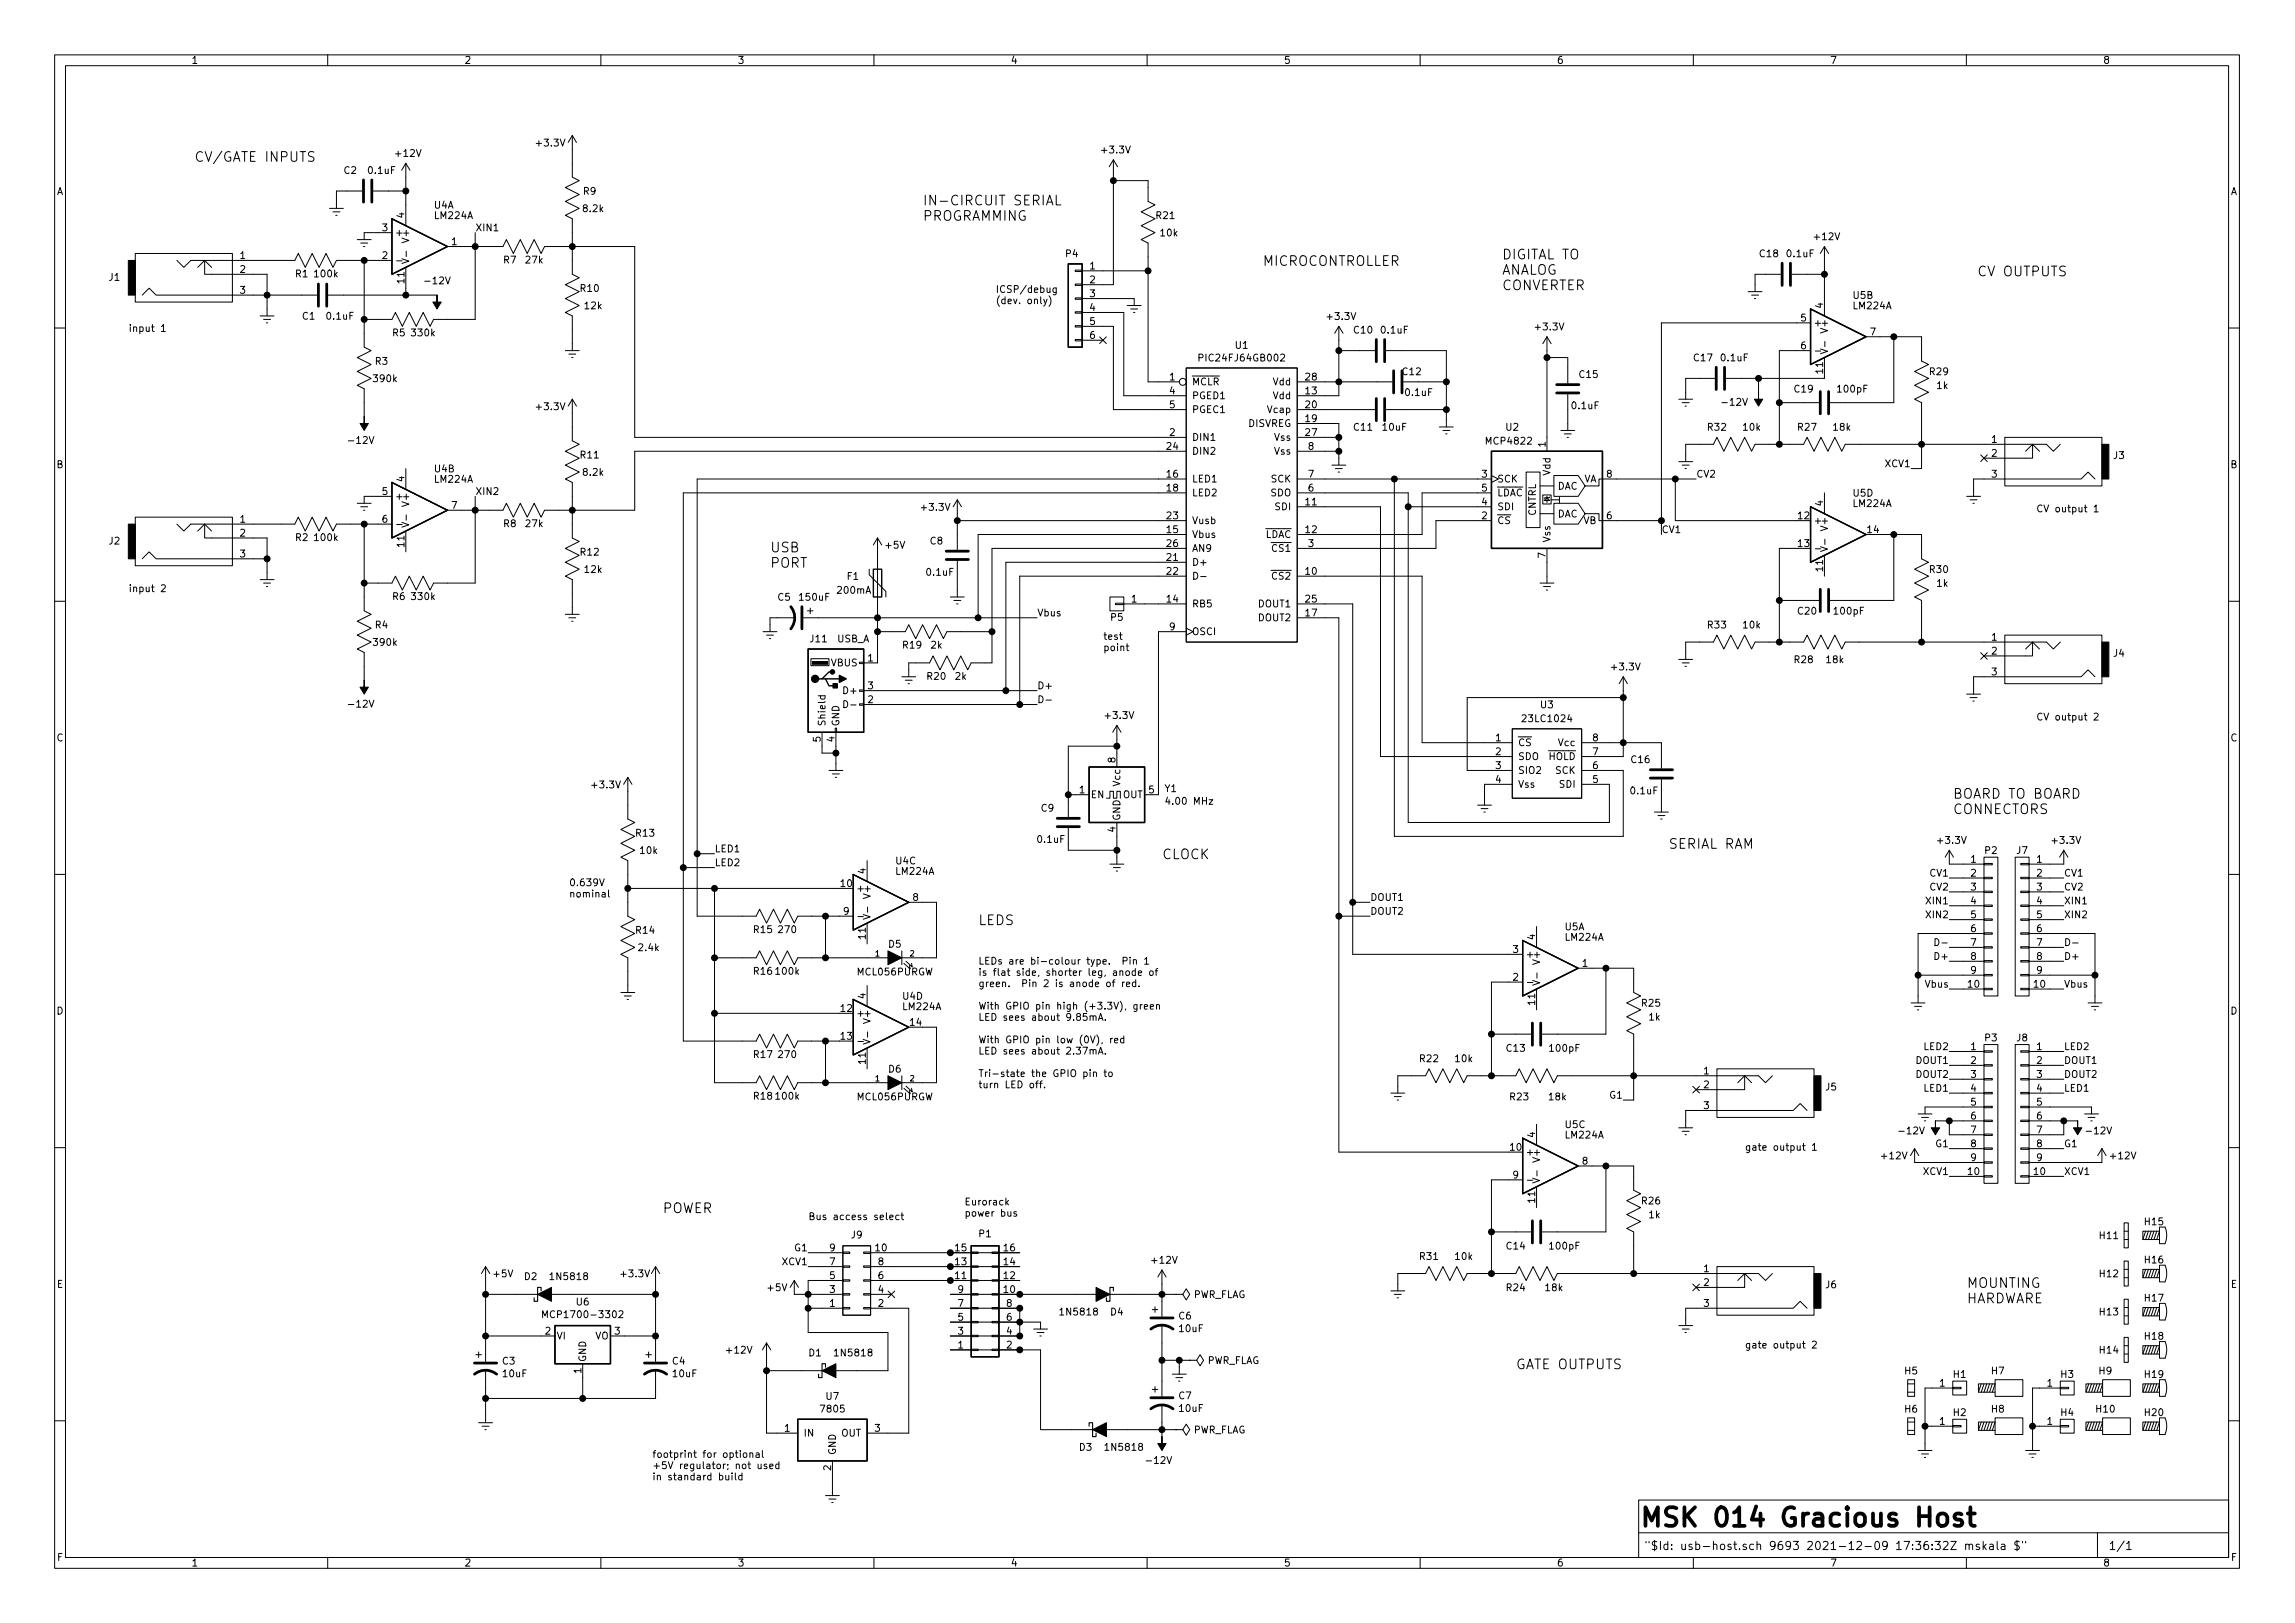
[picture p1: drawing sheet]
<svg xmlns="http://www.w3.org/2000/svg" width="420mm" height="297mm" viewBox="0 0 420 297" stroke-linecap="round" stroke-linejoin="round" font-family="sans-serif">
<defs><g id="words">
<text font-size="4.7" x="300" y="279.4">MSK 014 Gracious Host</text>
<g font-size="2.5">
<text x="35.6" y="29.6">CV/GATE INPUTS</text>
<text x="168.9" y="37.6">IN-CIRCUIT SERIAL</text>
<text x="168.9" y="40.4">PROGRAMMING</text>
<text x="275" y="47.5">DIGITAL TO</text>
<text x="231.1" y="48.7">MICROCONTROLLER</text>
<text x="275" y="50.3">ANALOG</text>
<text x="275" y="53.1">CONVERTER</text>
<text x="361.9" y="50.6">CV OUTPUTS</text>
<text x="141" y="101.1">USB</text>
<text x="141" y="103.9">PORT</text>
<text x="357.5" y="146.2">BOARD TO BOARD</text>
<text x="357.5" y="149">CONNECTORS</text>
<text x="305.4" y="155.4">SERIAL RAM</text>
<text x="212.7" y="157.3">CLOCK</text>
<text x="179.1" y="169.3">LEDS</text>
<text x="121.3" y="222">POWER</text>
<text x="360" y="235.7">MOUNTING</text>
<text x="360" y="238.5">HARDWARE</text>
<text x="277.5" y="250.6">GATE OUTPUTS</text>
</g>
<g font-size="2.1">
<text x="301" y="283.7">&quot;$Id: usb-host.sch 9693 2021-12-09 17:36:32Z mskala $&quot;</text>
<text x="386" y="283.7">1/1</text>
</g>
<g font-size="1.8">
<text x="35" y="11.7">1</text>
<text x="85" y="11.7">2</text>
<text x="135" y="11.7">3</text>
<text x="185" y="11.7">4</text>
<text x="235" y="11.7">5</text>
<text x="285" y="11.7">6</text>
<text x="335" y="11.7">7</text>
<text x="385" y="11.7">8</text>
<text x="72.6" y="28.7">+12V</text>
<text x="98.4" y="26.8">+3.3V</text>
<text x="201.9" y="28.1">+3.3V</text>
<text x="10.4" y="35.7">A</text>
<text x="63" y="31.8">C2</text>
<text x="67.5" y="31.8">0.1uF</text>
<text x="106.8" y="35.6">R9</text>
<text x="408.4" y="35.7">A</text>
<text x="74" y="39.9" transform="rotate(-90 74 39.9)">4</text>
<text x="79.5" y="38.2">U4A</text>
<text x="79.7" y="40.1">LM224A</text>
<text x="106.9" y="38.8">8.2k</text>
<text x="211.7" y="40.1">R21</text>
<text x="44" y="47.4">1</text>
<text x="70" y="47.4">2</text>
<text x="70" y="42.3">3</text>
<text x="72.3" y="43.2">+</text>
<text x="74.9" y="44" transform="rotate(-90 74.9 44)">V+</text>
<text x="82.7" y="44.9">1</text>
<text x="87" y="42.3">XIN1</text>
<text x="195.1" y="47.1">P4</text>
<text x="212.5" y="43.3">10k</text>
<text x="322.2" y="47.1">C18</text>
<text x="327.3" y="47.1">0.1uF</text>
<text x="332.3" y="44">+12V</text>
<text x="20" y="51.4">J1</text>
<text x="44" y="49.9">2</text>
<text x="44" y="53.8">3</text>
<text x="54.1" y="50.8">R1</text>
<text x="57.7" y="50.8">100k</text>
<text x="74" y="51.8" transform="rotate(-90 74 51.8)">11</text>
<text x="78.2" y="52">-12V</text>
<text x="92.2" y="48.2">R7</text>
<text x="96.3" y="48.2">27k</text>
<text x="106.3" y="53.4">R10</text>
<text x="182.2" y="53.6">ICSP/debug</text>
<text x="199.5" y="49.3">1</text>
<text x="199.5" y="51.9">2</text>
<text x="55.4" y="58.5">C1</text>
<text x="59.9" y="58.5">0.1uF</text>
<text x="107.1" y="56.6">12k</text>
<text x="182.2" y="55.7">(dev. only)</text>
<text x="199.5" y="54.4">3</text>
<text x="199.5" y="56.9">4</text>
<text x="199.5" y="59.5">5</text>
<text x="243.2" y="58.6">+3.3V</text>
<text x="329.7" y="58.8">5</text>
<text x="332" y="59.7">+</text>
<text x="333.8" y="56.4" transform="rotate(-90 333.8 56.4)">4</text>
<text x="339.3" y="54.7">U5B</text>
<text x="339.4" y="56.6">LM224A</text>
<text x="23.5" y="60.7">input 1</text>
<text x="71.9" y="61.6">R5</text>
<text x="75.5" y="61.6">330k</text>
<text x="199.5" y="62">6</text>
<text x="226.2" y="63.8">U1</text>
<text x="247.9" y="61">C10</text>
<text x="253" y="61">0.1uF</text>
<text x="281.3" y="60.5">+3.3V</text>
<text x="329.7" y="63.9">6</text>
<text x="334.6" y="60.5" transform="rotate(-90 334.6 60.5)">V+</text>
<text x="342.4" y="61.4">7</text>
<text x="68.5" y="69.9">390k</text>
<text x="68.7" y="66.8">R3</text>
<text x="214.1" y="69.6">1</text>
<text x="218.2" y="70.5">MCLR</text>
<text x="220.1" y="66.2">PIC24FJ64GB002</text>
<text x="233.1" y="70.5">Vdd</text>
<text x="239.1" y="69.6">28</text>
<text x="256.8" y="68.7">C12</text>
<text x="289.2" y="69.2">C15</text>
<text x="310.2" y="66.1">C17</text>
<text x="315.2" y="66.1">0.1uF</text>
<text x="328.6" y="71.8">C19</text>
<text x="333.8" y="68.3" transform="rotate(-90 333.8 68.3)">11</text>
<text x="336.5" y="71.8">100pF</text>
<text x="353.3" y="68.7">R29</text>
<text x="354.6" y="71.2">1k</text>
<text x="98.4" y="75.1">+3.3V</text>
<text x="214.1" y="72.2">4</text>
<text x="214.1" y="74.7">5</text>
<text x="218.2" y="73.1">PGED1</text>
<text x="218.2" y="75.6">PGEC1</text>
<text x="232.3" y="75.6">Vcap</text>
<text x="233.1" y="73.1">Vdd</text>
<text x="239.1" y="72.2">13</text>
<text x="239.1" y="77.3">19</text>
<text x="239.1" y="74.7">20</text>
<text x="257.4" y="72.5">0.1uF</text>
<text x="287.9" y="74.9">0.1uF</text>
<text x="315.6" y="74.3">-12V</text>
<text x="64.2" y="81.2">-12V</text>
<text x="106.3" y="83.9">R11</text>
<text x="213.7" y="82.3">24</text>
<text x="214.1" y="79.8">2</text>
<text x="218.2" y="80.7">DIN1</text>
<text x="218.2" y="83.2">DIN2</text>
<text x="228.5" y="78.1">DISVREG</text>
<text x="233.3" y="80.7">Vss</text>
<text x="233.3" y="83.2">Vss</text>
<text x="239.1" y="79.8">27</text>
<text x="239.5" y="82.3">8</text>
<text x="247.9" y="78.8">C11</text>
<text x="253.2" y="78.8">10uF</text>
<text x="272.3" y="81.4">MCP4822</text>
<text x="275.7" y="78.8">U2</text>
<text x="283" y="81.8" transform="rotate(-90 283 81.8)">1</text>
<text x="312.7" y="78.8">R32</text>
<text x="319.2" y="78.8">10k</text>
<text x="329.2" y="78.8">R27</text>
<text x="335.7" y="78.8">18k</text>
<text x="364.6" y="81.1">1</text>
<text x="364.6" y="83.6">2</text>
<text x="10.4" y="85.7">B</text>
<text x="74" y="88.1" transform="rotate(-90 74 88.1)">4</text>
<text x="79.6" y="86.4">U4B</text>
<text x="79.7" y="88.4">LM224A</text>
<text x="106.9" y="87.1">8.2k</text>
<text x="213.7" y="87.4">16</text>
<text x="213.7" y="90">18</text>
<text x="218.2" y="88.3">LED1</text>
<text x="232.7" y="88.3">SCK</text>
<text x="239.5" y="90">6</text>
<text x="239.5" y="87.4">7</text>
<text x="271.3" y="87.4">3</text>
<text x="271.3" y="90">5</text>
<text x="274.1" y="88.3">SCK</text>
<text x="283.8" y="87" transform="rotate(-90 283.8 87)">Vdd</text>
<text x="285.1" y="89.6">DAC</text>
<text x="289.9" y="88.3">VA</text>
<text x="294.2" y="87.4">8</text>
<text x="310.5" y="87.4">CV2</text>
<text x="345.3" y="85.5">XCV1</text>
<text x="364.6" y="87.4">3</text>
<text x="387" y="84">J3</text>
<text x="408.4" y="85.7">B</text>
<text x="44" y="95.7">1</text>
<text x="70" y="90.6">5</text>
<text x="70" y="95.7">6</text>
<text x="72.3" y="91.5">+</text>
<text x="74.9" y="92.3" transform="rotate(-90 74.9 92.3)">V+</text>
<text x="82.7" y="93.1">7</text>
<text x="87" y="90.6">XIN2</text>
<text x="168.9" y="93.5">+3.3V</text>
<text x="213.7" y="95">23</text>
<text x="218.2" y="90.8">LED2</text>
<text x="218.2" y="95.9">Vusb</text>
<text x="232.6" y="90.8">SDO</text>
<text x="233.5" y="93.4">SDI</text>
<text x="239.1" y="92.5">11</text>
<text x="271.3" y="95">2</text>
<text x="271.3" y="92.5">4</text>
<text x="274.1" y="95.9">CS</text>
<text x="274.1" y="93.4">SDI</text>
<text x="274.1" y="90.8">LDAC</text>
<text x="281.2" y="94.5" transform="rotate(-90 281.2 94.5)">CNTRL</text>
<text x="285.1" y="94.7">DAC</text>
<text x="289.9" y="95.9">VB</text>
<text x="294.2" y="95">6</text>
<text x="329.2" y="95">12</text>
<text x="332" y="95.9">+</text>
<text x="333.8" y="92.6" transform="rotate(-90 333.8 92.6)">4</text>
<text x="339.3" y="90.9">U5D</text>
<text x="339.4" y="92.8">LM224A</text>
<text x="372.7" y="93.8">CV output 1</text>
<text x="20" y="99.7">J2</text>
<text x="44" y="98.2">2</text>
<text x="54.1" y="99">R2</text>
<text x="57.7" y="99">100k</text>
<text x="74" y="100.1" transform="rotate(-90 74 100.1)">11</text>
<text x="92.2" y="96.5">R8</text>
<text x="96.3" y="96.5">27k</text>
<text x="106.3" y="101.7">R12</text>
<text x="162.2" y="100.4">+5V</text>
<text x="170.3" y="99.7">C8</text>
<text x="213.7" y="97.6">15</text>
<text x="213.7" y="100.1">26</text>
<text x="218.2" y="98.5">Vbus</text>
<text x="218.2" y="101">AN9</text>
<text x="231.6" y="98.5">LDAC</text>
<text x="233" y="101">CS1</text>
<text x="239.1" y="97.6">12</text>
<text x="239.5" y="100.1">3</text>
<text x="283.8" y="99.4" transform="rotate(-90 283.8 99.4)">Vss</text>
<text x="304.2" y="97.6">CV1</text>
<text x="329.2" y="100.1">13</text>
<text x="334.6" y="96.7" transform="rotate(-90 334.6 96.7)">V+</text>
<text x="341.9" y="97.6">14</text>
<text x="44" y="102">3</text>
<text x="107.1" y="104.9">12k</text>
<text x="155.1" y="106.1">F1</text>
<text x="169.7" y="105.4">0.1uF</text>
<text x="213.7" y="102.7">21</text>
<text x="213.7" y="105.2">22</text>
<text x="218.2" y="103.5">D+</text>
<text x="233" y="106.1">CS2</text>
<text x="239.1" y="105.2">10</text>
<text x="283" y="102.1" transform="rotate(-90 283 102.1)">7</text>
<text x="333.8" y="104.5" transform="rotate(-90 333.8 104.5)">11</text>
<text x="353.3" y="104.9">R30</text>
<text x="354.6" y="107.4">1k</text>
<text x="23.5" y="108.4">input 2</text>
<text x="71.9" y="109.8">R6</text>
<text x="75.5" y="109.8">330k</text>
<text x="142.4" y="109.9">C5</text>
<text x="146.5" y="109.9">150uF</text>
<text x="153.4" y="108.7">200mA</text>
<text x="189.9" y="112.8">Vbus</text>
<text x="203.4" y="113.6">P5</text>
<text x="207.2" y="110.3">1</text>
<text x="213.7" y="110.3">14</text>
<text x="218.2" y="111.2">RB5</text>
<text x="230.5" y="113.7">DOUT2</text>
<text x="230.5" y="111.2">DOUT1</text>
<text x="239.1" y="112.8">17</text>
<text x="239.1" y="110.3">25</text>
<text x="329.2" y="112.5">C20</text>
<text x="335.9" y="112.5">100pF</text>
<text x="68.5" y="118.2">390k</text>
<text x="68.7" y="115">R4</text>
<text x="148.4" y="117.6">J11</text>
<text x="153.2" y="117.6">USB_A</text>
<text x="165.4" y="118.7">R19</text>
<text x="170.5" y="118.7">2k</text>
<text x="201.9" y="117.1">test</text>
<text x="201.9" y="119.2">point</text>
<text x="214.1" y="115.4">9</text>
<text x="218.2" y="116.2">OSCI</text>
<text x="312.7" y="115">R33</text>
<text x="319.2" y="115">10k</text>
<text x="364.6" y="117.3">1</text>
<text x="364.6" y="119.8">2</text>
<text x="152.2" y="122">VBUS</text>
<text x="158.9" y="121.1">1</text>
<text x="169.8" y="124.4">R20</text>
<text x="174.9" y="124.4">2k</text>
<text x="295.2" y="122.7">+3.3V</text>
<text x="328.6" y="121.4">R28</text>
<text x="334.4" y="121.4">18k</text>
<text x="364.6" y="123.6">3</text>
<text x="387" y="120.2">J4</text>
<text x="64.2" y="129.5">-12V</text>
<text x="154.8" y="127">D+</text>
<text x="158.9" y="128.7">2</text>
<text x="158.9" y="126.1">3</text>
<text x="189.9" y="126.1">D+</text>
<text x="202.5" y="131.6">+3.3V</text>
<text x="282.1" y="129.6">U3</text>
<text x="372.7" y="131.9">CV output 2</text>
<text x="10.4" y="135.7">C</text>
<text x="150.2" y="135.8" transform="rotate(-90 150.2 135.8)">5</text>
<text x="151.1" y="133" transform="rotate(-90 151.1 133)">Shield</text>
<text x="152.8" y="135.8" transform="rotate(-90 152.8 135.8)">4</text>
<text x="153.7" y="133" transform="rotate(-90 153.7 133)">GND</text>
<text x="273.8" y="135.7">1</text>
<text x="277.9" y="136.6">CS</text>
<text x="279.1" y="132.2">23LC1024</text>
<text x="285.4" y="136.6">Vcc</text>
<text x="291.6" y="135.7">8</text>
<text x="408.4" y="135.7">C</text>
<text x="204.2" y="139.6" transform="rotate(-90 204.2 139.6)">8</text>
<text x="205.1" y="143.8" transform="rotate(-90 205.1 143.8)">Vcc</text>
<text x="273.8" y="138.2">2</text>
<text x="273.8" y="140.8">3</text>
<text x="273.8" y="143.3">4</text>
<text x="277.9" y="139.1">SDO</text>
<text x="277.9" y="141.6">SIO2</text>
<text x="283.5" y="139.1">HOLD</text>
<text x="284.8" y="141.6">SCK</text>
<text x="291.6" y="143.3">5</text>
<text x="291.6" y="140.8">6</text>
<text x="291.6" y="138.2">7</text>
<text x="298.7" y="139.7">C16</text>
<text x="108.5" y="144.3">+3.3V</text>
<text x="190.7" y="148.6">C9</text>
<text x="197.6" y="145.2">1</text>
<text x="199.6" y="146.1">EN</text>
<text x="205.6" y="146.1">OUT</text>
<text x="210.3" y="145.2">5</text>
<text x="213.3" y="145">Y1</text>
<text x="213.9" y="147.3">4.00 MHz</text>
<text x="277.9" y="144.2">Vss</text>
<text x="285.6" y="144.2">SDI</text>
<text x="298.7" y="145.4">0.1uF</text>
<text x="116.5" y="153.1">R13</text>
<text x="130.8" y="156">LED1</text>
<text x="190.1" y="154.3">0.1uF</text>
<text x="204.2" y="152.3" transform="rotate(-90 204.2 152.3)">4</text>
<text x="205.1" y="150.3" transform="rotate(-90 205.1 150.3)">GND</text>
<text x="354.9" y="154.4">+3.3V</text>
<text x="375.9" y="154.4">+3.3V</text>
<text x="117.3" y="156.3">10k</text>
<text x="130.8" y="158.5">LED2</text>
<text x="158.5" y="159.9" transform="rotate(-90 158.5 159.9)">4</text>
<text x="164.1" y="158.2">U4C</text>
<text x="164.1" y="160.1">LM224A</text>
<text x="353.4" y="160.4">CV1</text>
<text x="360.8" y="157.9">1</text>
<text x="360.8" y="160.4">2</text>
<text x="363.4" y="156.3">P2</text>
<text x="369.2" y="156.3">J7</text>
<text x="372.9" y="157.9">1</text>
<text x="372.9" y="160.4">2</text>
<text x="377.8" y="160.4">CV1</text>
<text x="104.1" y="162.2">0.639V</text>
<text x="104.1" y="164.2">nominal</text>
<text x="154" y="162.3">10</text>
<text x="154.5" y="167.4">9</text>
<text x="156.7" y="163.2">+</text>
<text x="159.4" y="164" transform="rotate(-90 159.4 164)">V+</text>
<text x="167.2" y="164.9">8</text>
<text x="250.8" y="164.9">DOUT1</text>
<text x="250.8" y="167.4">DOUT2</text>
<text x="352.9" y="165.5">XIN1</text>
<text x="353.4" y="163">CV2</text>
<text x="360.8" y="163">3</text>
<text x="360.8" y="165.5">4</text>
<text x="372.9" y="163">3</text>
<text x="372.9" y="165.5">4</text>
<text x="377.8" y="165.5">XIN1</text>
<text x="377.8" y="163">CV2</text>
<text x="116.5" y="170.9">R14</text>
<text x="138" y="170.8">R15</text>
<text x="142.6" y="170.8">270</text>
<text x="158.5" y="171.8" transform="rotate(-90 158.5 171.8)">11</text>
<text x="162.7" y="173.4">D5</text>
<text x="281.1" y="172" transform="rotate(-90 281.1 172)">4</text>
<text x="286.5" y="170.3">U5A</text>
<text x="286.7" y="172.2">LM224A</text>
<text x="352.9" y="168.1">XIN2</text>
<text x="360.8" y="168.1">5</text>
<text x="360.8" y="170.6">6</text>
<text x="360.8" y="173.1">7</text>
<text x="372.9" y="168.1">5</text>
<text x="372.9" y="170.6">6</text>
<text x="372.9" y="173.1">7</text>
<text x="377.8" y="168.1">XIN2</text>
<text x="117" y="174.1">2.4k</text>
<text x="138" y="178.4">R16</text>
<text x="142.2" y="178.4">100k</text>
<text x="157" y="178.5">MCL056PURGW</text>
<text x="179.1" y="176.5">LEDs are bi-colour type. Pin 1</text>
<text x="179.1" y="178.6">is flat side, shorter leg, anode of</text>
<text x="277" y="179.5">2</text>
<text x="277" y="174.4">3</text>
<text x="279.3" y="175.3">+</text>
<text x="281.9" y="176.1" transform="rotate(-90 281.9 176.1)">V+</text>
<text x="289.7" y="176.9">1</text>
<text x="354.6" y="175.7">D+</text>
<text x="360.8" y="175.7">8</text>
<text x="360.8" y="178.2">9</text>
<text x="372.9" y="175.7">8</text>
<text x="372.9" y="178.2">9</text>
<text x="377.8" y="175.7">D+</text>
<text x="10.4" y="185.7">D</text>
<text x="154" y="185.2">12</text>
<text x="158.5" y="182.8" transform="rotate(-90 158.5 182.8)">4</text>
<text x="165.3" y="183">U4D</text>
<text x="165.4" y="184.9">LM224A</text>
<text x="179.1" y="180.7">green. Pin 2 is anode of red.</text>
<text x="179.1" y="184.8">With GPIO pin high (+3.3V), green</text>
<text x="281.1" y="183.9" transform="rotate(-90 281.1 183.9)">11</text>
<text x="300.6" y="184.2">R25</text>
<text x="352.6" y="180.8">Vbus</text>
<text x="360.3" y="180.8">10</text>
<text x="372.4" y="180.8">10</text>
<text x="377.8" y="180.8">Vbus</text>
<text x="408.4" y="185.7">D</text>
<text x="154" y="190.3">13</text>
<text x="156.7" y="186.1">+</text>
<text x="159.4" y="186.9" transform="rotate(-90 159.4 186.9)">V+</text>
<text x="166.7" y="187.7">14</text>
<text x="179.1" y="186.8">LED sees about 9.85mA.</text>
<text x="179.1" y="190.9">With GPIO pin low (0V), red</text>
<text x="301.9" y="186.8">1k</text>
<text x="363.4" y="190.6">P3</text>
<text x="369.2" y="190.6">J8</text>
<text x="138" y="193.6">R17</text>
<text x="142.6" y="193.6">270</text>
<text x="158.5" y="194.7" transform="rotate(-90 158.5 194.7)">11</text>
<text x="162.7" y="196.3">D6</text>
<text x="179.1" y="193">LED sees about 2.37mA.</text>
<text x="179.1" y="197.1">Tri-state the GPIO pin to</text>
<text x="260" y="194.4">R22</text>
<text x="266.5" y="194.4">10k</text>
<text x="275.9" y="192.5">C13</text>
<text x="283.8" y="192.5">100pF</text>
<text x="311.9" y="196.6">1</text>
<text x="350.9" y="197.3">DOUT2</text>
<text x="350.9" y="194.7">DOUT1</text>
<text x="352.3" y="192.2">LED2</text>
<text x="360.8" y="192.2">1</text>
<text x="360.8" y="194.7">2</text>
<text x="360.8" y="197.3">3</text>
<text x="372.9" y="192.2">1</text>
<text x="372.9" y="194.7">2</text>
<text x="372.9" y="197.3">3</text>
<text x="377.8" y="194.7">DOUT1</text>
<text x="377.8" y="192.2">LED2</text>
<text x="377.8" y="197.3">DOUT2</text>
<text x="138" y="201.3">R18</text>
<text x="142.2" y="201.3">100k</text>
<text x="157" y="201.4">MCL056PURGW</text>
<text x="179.1" y="199.2">turn LED off.</text>
<text x="276.5" y="201.4">R23</text>
<text x="283.6" y="201.4">18k</text>
<text x="294.8" y="201.1">G1</text>
<text x="311.9" y="199.2">2</text>
<text x="311.9" y="203">3</text>
<text x="334.3" y="199.6">J5</text>
<text x="352.3" y="199.8">LED1</text>
<text x="360.8" y="199.8">4</text>
<text x="360.8" y="202.3">5</text>
<text x="372.9" y="199.8">4</text>
<text x="372.9" y="202.3">5</text>
<text x="377.8" y="199.8">LED1</text>
<text x="281.1" y="208.2" transform="rotate(-90 281.1 208.2)">4</text>
<text x="286.6" y="206.5">U5C</text>
<text x="286.7" y="208.4">LM224A</text>
<text x="348" y="207.6">-12V</text>
<text x="354.5" y="210">G1</text>
<text x="360.8" y="204.9">6</text>
<text x="360.8" y="207.4">7</text>
<text x="360.8" y="210">8</text>
<text x="372.9" y="204.9">6</text>
<text x="372.9" y="207.4">7</text>
<text x="372.9" y="210">8</text>
<text x="377.8" y="210">G1</text>
<text x="382.3" y="207.6">-12V</text>
<text x="276.5" y="210.6">10</text>
<text x="277" y="215.7">9</text>
<text x="279.3" y="211.5">+</text>
<text x="281.9" y="212.3" transform="rotate(-90 281.9 212.3)">V+</text>
<text x="289.7" y="213.1">8</text>
<text x="319.4" y="210.6">gate output 1</text>
<text x="344.6" y="212.2">+12V</text>
<text x="352.2" y="215">XCV1</text>
<text x="360.3" y="215">10</text>
<text x="360.8" y="212.5">9</text>
<text x="372.4" y="215">10</text>
<text x="372.9" y="212.5">9</text>
<text x="377.8" y="215">XCV1</text>
<text x="386.5" y="212.2">+12V</text>
<text x="176.5" y="220.6">Eurorack</text>
<text x="281.1" y="220.1" transform="rotate(-90 281.1 220.1)">11</text>
<text x="300.6" y="220.4">R26</text>
<text x="148" y="223.3">Bus access select</text>
<text x="155.9" y="226.7">J9</text>
<text x="176.5" y="222.7">power bus</text>
<text x="179.3" y="226.5">P1</text>
<text x="301.9" y="223">1k</text>
<text x="384.5" y="226.8">H11</text>
<text x="392.7" y="224.2">H15</text>
<text x="90.5" y="233.8">+5V</text>
<text x="113.9" y="233.8">+3.3V</text>
<text x="143.3" y="231.6">XCV1</text>
<text x="145.6" y="229">G1</text>
<text x="151.9" y="231.6">7</text>
<text x="151.9" y="229">9</text>
<text x="160.3" y="229">10</text>
<text x="160.8" y="231.6">8</text>
<text x="174.9" y="231.6">13</text>
<text x="174.9" y="229">15</text>
<text x="183.8" y="231.6">14</text>
<text x="183.8" y="229">16</text>
<text x="211" y="231.3">+12V</text>
<text x="260" y="230.6">R31</text>
<text x="266.5" y="230.6">10k</text>
<text x="275.9" y="228.7">C14</text>
<text x="283.8" y="228.7">100pF</text>
<text x="311.9" y="232.8">1</text>
<text x="384.5" y="233.8">H12</text>
<text x="392.7" y="231.2">H16</text>
<text x="10.4" y="235.7">E</text>
<text x="96" y="234.3">D2</text>
<text x="101" y="234.3">1N5818</text>
<text x="105.6" y="238.9">U6</text>
<text x="140.6" y="236.3">+5V</text>
<text x="151.9" y="239.2">1</text>
<text x="151.9" y="236.6">3</text>
<text x="151.9" y="234.1">5</text>
<text x="160.8" y="239.2">2</text>
<text x="160.8" y="236.6">4</text>
<text x="160.8" y="234.1">6</text>
<text x="174.9" y="234.1">11</text>
<text x="175.4" y="239.2">7</text>
<text x="175.4" y="236.6">9</text>
<text x="183.8" y="236.6">10</text>
<text x="183.8" y="234.1">12</text>
<text x="184.3" y="239.2">8</text>
<text x="218.3" y="237.6">PWR_FLAG</text>
<text x="275.9" y="236.3">R24</text>
<text x="283" y="236.3">18k</text>
<text x="311.9" y="235.4">2</text>
<text x="311.9" y="239.2">3</text>
<text x="334.3" y="235.8">J6</text>
<text x="392.7" y="238.2">H17</text>
<text x="408.4" y="235.7">E</text>
<text x="99.8" y="244.3">2</text>
<text x="100.5" y="241.2">MCP1700-3302</text>
<text x="101.9" y="245.1">VI</text>
<text x="108.9" y="245.1">VO</text>
<text x="112.5" y="244.3">3</text>
<text x="175.4" y="244.3">3</text>
<text x="175.4" y="241.7">5</text>
<text x="184.3" y="244.3">4</text>
<text x="184.3" y="241.7">6</text>
<text x="194.4" y="240.8">1N5818</text>
<text x="203.4" y="240.8">D4</text>
<text x="215.8" y="241.5">C6</text>
<text x="216" y="243.8">10uF</text>
<text x="384.5" y="240.8">H13</text>
<text x="392.7" y="245.2">H18</text>
<text x="92" y="249.7">C3</text>
<text x="106.4" y="251.3" transform="rotate(-90 106.4 251.3)">1</text>
<text x="107.3" y="249.3" transform="rotate(-90 107.3 249.3)">GND</text>
<text x="123.1" y="249.7">C4</text>
<text x="133.2" y="247.7">+12V</text>
<text x="148.1" y="248.2">D1</text>
<text x="153.1" y="248.2">1N5818</text>
<text x="175.4" y="246.8">1</text>
<text x="184.3" y="246.8">2</text>
<text x="220.9" y="249.6">PWR_FLAG</text>
<text x="319.4" y="246.8">gate output 2</text>
<text x="348.8" y="251.5">H5</text>
<text x="364.6" y="251.5">H7</text>
<text x="384.3" y="251.5">H9</text>
<text x="384.5" y="247.7">H14</text>
<text x="92.2" y="252.1">10uF</text>
<text x="123.3" y="252.1">10uF</text>
<text x="151.3" y="256.2">U7</text>
<text x="215.8" y="256.1">C7</text>
<text x="355.1" y="253.8">1</text>
<text x="357.7" y="252.2">H1</text>
<text x="374.8" y="253.8">1</text>
<text x="377.3" y="252.2">H3</text>
<text x="392.7" y="252.2">H19</text>
<text x="143.7" y="262">1</text>
<text x="147.1" y="262.9">IN</text>
<text x="150.4" y="258.5">7805</text>
<text x="154" y="262.9">OUT</text>
<text x="160.2" y="262">3</text>
<text x="216" y="258.4">10uF</text>
<text x="218.3" y="262.3">PWR_FLAG</text>
<text x="348.8" y="258.5">H6</text>
<text x="355.1" y="260.8">1</text>
<text x="357.7" y="259.2">H2</text>
<text x="364.6" y="258.5">H8</text>
<text x="374.8" y="260.8">1</text>
<text x="377.3" y="259.2">H4</text>
<text x="383.8" y="258.5">H10</text>
<text x="392.7" y="259.2">H20</text>
<text x="119.4" y="266.8">footprint for optional</text>
<text x="119.4" y="268.9">+5V regulator; not used</text>
<text x="152.1" y="269.1" transform="rotate(-90 152.1 269.1)">2</text>
<text x="153" y="266.4" transform="rotate(-90 153 266.4)">GND</text>
<text x="197.6" y="265.5">D3</text>
<text x="202.6" y="265.5">1N5818</text>
<text x="210.2" y="267.9">-12V</text>
<text x="119.4" y="270.9">in standard build</text>
<text x="10.5" y="285.7">F</text>
<text x="35" y="286.7">1</text>
<text x="85" y="286.7">2</text>
<text x="135" y="286.7">3</text>
<text x="185" y="286.7">4</text>
<text x="235" y="286.7">5</text>
<text x="285" y="286.7">6</text>
<text x="335" y="286.7">7</text>
<text x="385" y="286.7">8</text>
<text x="408.5" y="285.7">F</text>
</g>
<g font-size="1.4">
<text x="160.3" y="175">1</text>
<text x="166.6" y="175">2</text>
<text x="160.3" y="197.9">1</text>
<text x="166.6" y="197.9">2</text>
</g>
</g></defs>
<g fill="none" stroke="#000" stroke-width=".18">
<path d="M10 10h400v277h-400zM12 12h396v273.1h-396zM60 10v2M110 10v2M160 10v2M210 10v2M260 10v2M310 10v2M360 10v2M57.5 27.8l-.7-.1-.3 .2v.4a.78 .78 0 0 0 .8 .5 .42 .42 0 0 1 .2 .4 .42 .42 0 0 1-.4 .3l-.6-.1M60.3 38.1h2.6M61 38.8h1.2"/>
<path d="M61.5 39.4h.2M66.3 35h-4.7v3.1M68.3 35h6M74.3 29.9v11.4M74.3 29.9l-.8 1.3M74.3 29.9l.8 1.3M104.8 24.8v7.6l1.2 .7-2.5 1.2 2.5 1.3-2.5 1.3 2.5 1.2-2.5 1.3 1.3 .6v10.2l1.2 .6-2.5 1.3 2.5 1.3-2.5 1.2 2.5 1.3-2.5 1.3 1.3 .6v6.4M104.8 24.8l-.8 1.3M104.8 24.8l.7 1.3M191.6 37.5l.6-1.8 .6 1.8M191.7 37h.9M193.4 35.7v1.8h.8"/>
<path d="M203.8 33.1h6.4v3.8l1.3 .6-2.6 1.3 2.6 1.2-2.6 1.3 2.6 1.3-2.6 1.3 1.3 .6v25.4h5.7M203.8 29.2v22.9h-5.7M203.8 29.2l-.7 1.3M203.8 29.2l.8 1.3M24.8 46.4h17.7v8.9h-17.7zM26 54l1.3-1.3 1.3 1.3h29.4M29.5 59.8l.4-.4v1.3M32.4 47.7l1.3 1.2 1.2-1.2h19.1l.6-1.3 1.3 2.5 1.2-2.5 1.3 2.5 1.3-2.5 1.3 2.5 .6-1.2h10.2M36.2 48.9l1.3-1.2 1.2 1.2M37.5 47.7v2.5h11.4v7.6M47.6 57.8h2.6M48.3 58.5h1.2"/>
<path d="M48.8 59.1h.2M60.1 54h19.9M65.4 43.9h2.5M66 44.5h1.3M66.5 45.1h.3M66.7 47.7v15.8l1.2 .7-2.5 1.2 2.5 1.3-2.5 1.3 2.5 1.3-2.5 1.2 1.3 .7v5M71.8 42.6h-5.1v1.3M72.6 47.7h1M73.6 47.4l1.3 .4-1.3 .4M74.3 48.9v5.1M74.4 46v1M81.9 45.1h10.2l.6-1.2 1.3 2.5 1.2-2.5 1.3 2.5 1.3-2.5 1.3 2.5 .6-1.3h16.5v34.9h101"/>
<path d="M87 42.6v15.9h-7.6l-.7 1.2-1.2-2.5-1.3 2.5-1.3-2.5-1.2 2.5-1.3-2.5-.6 1.3h-5.1M191.1 54.7l.3 .9M191.7 54.7l-.4 1.2-.2 .1M192 54.1a1.47 1.47 0 0 1 0 2M193.4 52.7l-.1 1.1-.2 .2-.3-.1M193.4 52.7h-.4l-.2 .2 .1 .6h.5M196.8 59.6h1.3v.3h-1.3zM196.8 57.1h1.3v.2h-1.3zM196.8 54.5h1.3v.3h-1.3zM196.8 52h1.3v.2h-1.3zM196.8 49.4h1.3v.3h-1.3zM198.1 59.7h5.7v15.3h13.4"/>
<path d="M198.1 57.2h7.6v15.2h11.5M198.1 49.6h12.1M198.1 54.6h9.5v1.3M206.4 55.9h2.5M207 56.6h1.3M207.5 57.2h.3M245.1 59.7v12.7h-7.6M245.1 59.7l-.8 1.3M245.1 59.7l.8 1.3M320 53.4h2.6M320.7 54h1.2M321.2 54.6h.2"/>
<path d="M326 50.2h-4.7v3.2M328 50.2h6M331.5 59.1h-27.3v38.7M334 45.1v12.7M334 45.1l-.8 1.3M334 45.1l.8 1.3M10 60h2M29.5 60.7h.8M103.5 64.2h2.5M104.1 64.8h1.3M104.6 65.4h.3M104.8 73.1v7.6l1.2 .6-2.5 1.3 2.5 1.3-2.5 1.2 2.5 1.3-2.5 1.3 1.3 .6v10.2l1.2 .6-2.5 1.3 2.5 1.2-2.5 1.3 2.5 1.3-2.5 1.2 1.3 .7v6.3"/>
<path d="M104.8 73.1l-.8 1.2M104.8 73.1l.7 1.2M196.8 62.1h1.3v.3h-1.3zM198.1 62.3h3.8M201.3 61.7l1.2 1.2M202.5 61.7l-1.2 1.2M217.2 67.3h20.3v50.2h-20.3zM219.5 65.5l.7-.1v-.5l-.7-.1v1.3M234.4 64.9l.5-.1 .3 .4-.1 .2-.7 .7h.8M237.5 69.9h17.4M237.5 75h14.2M237.5 77.5h7.6v7.6"/>
<path d="M245.1 64.2h6.6M253.7 75h11.1M253.7 64.2h11.1v13.9M256.9 69.9h7.9M263.5 78.1h2.6M264.2 78.8h1.2M264.7 79.4h.2M283.2 65.4h3.8v4.7M283.2 61.6v21M283.2 61.6l-.8 1.3M283.2 61.6l.8 1.3M285.7 78.8h2.6"/>
<path d="M286.4 79.4h1.3M287 72.2v6.6M307.3 73.1h2.6M308 73.7h1.2M308.5 74.3h.2M313.9 69.3h-5.3v3.8M321.9 69.3v2.5M325.8 73.7h7.2M331.5 64.2h-5.7v17.1M332.3 64.2h1M333.3 63.9l1.3 .4-1.3 .4M334 65.4v3.9h-18"/>
<path d="M334.1 62.5v1M341.6 61.6h10.2v4.5l1.3 .6-2.6 1.3 2.6 1.3-2.6 1.2 2.6 1.3-2.6 1.3 1.3 .6v12.1h-1.9M346.7 61.6v12.1h-11.7M408 60h2M24.8 94.7h17.7v8.8h-17.7zM32.4 95.9l1.3 1.3 1.2-1.3h19.1l.6-1.2 1.3 2.5 1.2-2.5 1.3 2.5 1.3-2.5 1.3 2.5 .6-1.3h10.2M36.2 97.2l1.3-1.3 1.2 1.3M37.5 95.9v2.6h11.4v7.6M65.4 92.1h2.5M66 92.7h1.3M66.5 93.4h.3M66.7 95.9v15.9l1.2 .6-2.5 1.3 2.5 1.3-2.5 1.2 2.5 1.3-2.5 1.3 1.3 .6v5.1"/>
<path d="M71.8 90.8h-5.1v1.3M72.6 96h1M73.6 95.6l1.3 .4-1.3 .5M74.3 85.8v3.8M74.3 97.2v3.8M74.4 94.2v1M87 90.8v15.9h-7.6l-.7 1.3-1.2-2.6-1.3 2.6-1.3-2.6-1.2 2.6-1.3-2.6-.6 1.3h-5.1M160.7 98.5v22.8h-2.6M160.7 98.5l-.8 1.2M160.7 98.5l.7 1.2M175.3 91.5v9.1M175.3 95.3h41.9"/>
<path d="M175.3 91.5l-.8 1.2M175.3 91.5l.7 1.2M217.2 90.2h-92.1v100.3h13.3l.7-1.2 1.2 2.5 1.3-2.5 1.3 2.5 1.2-2.5 1.3 2.5 .6-1.3h7.7M217.2 87.7h-89.6v80h10.8l.7-1.3 1.2 2.5 1.3-2.5 1.3 2.5 1.2-2.5 1.3 2.5 .6-1.2h10.2M217.2 82.6h-101v10.8h-16.5l-.6 1.3-1.3-2.6-1.3 2.6-1.3-2.6-1.2 2.6-1.3-2.6-.6 1.3h-10.2M217.2 97.8h-38.1v15.3M237.5 92.7h15.2v45.8h24.2M237.5 87.7h35.5M237.5 90.2h20.3v60.3h36.8v-7h-5M237.5 80h7.6M237.5 82.6h7.6M243.8 85.1h2.6"/>
<path d="M244.5 85.8h1.2M245 86.4h.2M255.3 87.7v65.4h41.9v-12.1h-7.6M257.8 92.7h15.2M273 87l1.3 .7-1.3 .6M273 90.2h-12.7v7.6h-22.8M273 95.3h-10.1v5.1h-25.4M279.4 86.4h2.5v10.2h-2.5zM281.9 94h2.6M281.9 88.9h2.6M282.4 90.6h1.6v1.6h-1.6zM283.2 91.1l.5 .5h-1z"/>
<path d="M283.2 90.8v1.2M283.7 91l-.1 .1h-.8l-.1 .1M284.5 92.1h4.4l1.3 1.9-1.3 1.9h-4.4zM284.5 87h4.4l1.3 1.9-1.3 1.9h-4.4zM285.5 91v.5h-1.5M285.5 91.3v.8M286.9 80h.2M290.2 94h2.5v1.3h11.5M306.7 87.7v7.6h22.2M307.3 84.5h2.6M308 85.1h1.2M308.5 85.8h.2"/>
<path d="M310.5 87.7h-17.8v1.2h-2.5M334 90.2v3.8M334.1 98.7v1M344.2 97.8h7.6v4.5l1.3 .6-2.6 1.3 2.6 1.2-2.6 1.3 2.6 1.3-2.6 1.3 1.3 .6v7.6M346.7 97.8v12.1h-11.7M360 90.8h2.6M360.7 91.5h1.2M361.2 92.1h.2M362.6 83.2l1.2 1.3M363.8 83.2l-1.2 1.3M367 80h17.8v8.9h-17.8zM370.8 82.6l1.3-1.3 1.3 1.3"/>
<path d="M372.1 81.3v2.6h-8.9M377.2 81.3l-1.3 1.3-1.3-1.3h-36.8l-.6 1.3-1.3-2.6-1.3 2.6-1.2-2.6-1.3 2.6-1.3-2.6-.6 1.3h-8.9l-.6 1.3-1.3-2.6-1.3 2.6-1.2-2.6-1.3 2.6-1.3-2.6-.6 1.3h-5.1v3.2M383.4 92.8l.3-.4v1.3M383.4 93.7h.7M383.5 87.7l-1.2-1.3-1.3 1.3h-19.7v3.1M10 110h2M26 102.3l1.3-1.3 1.3 1.3h20.3M29.5 107.1l.5-.1 .3 .4-.8 .9h.8M47.6 106.1h2.6M48.3 106.7h1.2M48.8 107.4h.2M103.5 112.4h2.5"/>
<path d="M104.1 113.1h1.3M104.6 113.7h.3M139.7 115.6h2.5M140.3 116.2h1.3M140.8 116.9h.3M145.5 113.1h-4.5v2.5M147.1 113.1h42.8M147.8 111.8h1M148.3 111.3v1M159.1 104.2v1l3.1 3v1.1M160.7 115.6h5l.7-1.3 1.2 2.6 1.3-2.6 1.3 2.6 1.2-2.6 1.3 2.6 .7-1.3h8.2M174 109.3h2.5"/>
<path d="M174.6 109.9h1.3M175.1 110.5h.3M175.3 102.7v6.6M203.2 109.3h2.5v2.5h-2.5zM204.2 110.4h1.5v.3h-1.5zM205 116.2h.4M205.1 115.8v1.1l.3 .1M205.7 110.5h11.5M206.2 118.2h.5M206.3 117.8v1.1l.4 .2M217.2 100.4h-35.6v20.9h-3.8l-.6 1.3-1.3-2.5-1.3 2.5-1.2-2.5-1.3 2.5-1.3-2.5-.6 1.2h-3.8v2.6M217.2 115l1.2 .6-1.2 .6"/>
<path d="M217.2 115.6h-5.1v29.9h-2.6M217.2 105.4h-30.5v23.5M217.2 102.9h-33.1v23.5M218.5 104.7a.64 .64 0 0 1 .8 .7 .64 .64 0 0 1-.8 .6zM219.8 105.5h1M237.5 113.1h7.6v97.8h31.1M237.5 105.4h22.8v30.5h16.6M237.5 110.5h10.1v64.2h31.2M281.9 106.7h2.6M282.6 107.4h1.2M283.1 108h.2M283.2 100.4v6.3"/>
<path d="M325.8 109.9h7.2M328.9 100.4h-3.1v17.1M332.3 100.4h1M333.3 100.1l1.3 .4-1.3 .4M334 101.6v3.8M362.6 119.4l1.2 1.3M363.8 119.4l-1.2 1.3M367 116.2h17.8v8.9h-17.8zM370.8 118.8l1.3-1.3 1.3 1.3M372.1 117.5v2.6h-8.9M377.2 117.5l-1.3 1.3-1.3-1.3h-36.8l-.6 1.3-1.3-2.6-1.3 2.6-1.2-2.6-1.3 2.6-1.3-2.6-.6 1.3h-8.9l-.6 1.3-1.3-2.6-1.3 2.6-1.2-2.6-1.3 2.6-1.3-2.6-.6 1.3h-5.1v3.2M408 110h2"/>
<path d="M148.5 120.6h3.3v1.2h-3.3zM149.8 127.3h1.3M150.3 127.3l-.1 .4 .2 .3 .6-.2v-.5M150.5 134v3.8h2.5M152.9 133.3h.3v.7h-.3zM153 134v7M154.5 128.2a.64 .64 0 0 1 .7 .7 .64 .64 0 0 1-.7 .6zM155.8 129h.9M157.4 128.8h.7v.3h-.7zM157.4 126.3h.7v.2h-.7zM157.4 121.2h.7v.2h-.7zM158.1 128.9h31.8"/>
<path d="M158.1 126.4h31.8M165.1 123.9h2.5M165.7 124.5h1.3M166.2 125.1h.3M190.2 127.3a.64 .64 0 0 1 .8 .7 .64 .64 0 0 1-.8 .6zM191.5 128.1h1M204.5 136.6h-8.9v12.9M204.5 132.8v7.6M204.5 132.8l-.8 1.2M204.5 132.8l.7 1.2M276.9 133.4h12.7v12.7h-12.7zM289.6 135.9h14.6v4.7"/>
<path d="M297.2 127.7h-28.6v13.3h8.3M297.2 123.9v14.6h-7.6M297.2 123.9l-.8 1.2M297.2 123.9l.7 1.2M307.3 120.7h2.6M308 121.3h1.2M308.5 122h.2M360 127h2.6M360.7 127.7h1.2M361.2 128.3h.2M383.4 130.6l.5-.1 .2 .4-.8 .9h.8M383.5 123.9l-1.2-1.3-1.3 1.3h-19.7v3.1"/>
<path d="M114.9 142.3v7.6l1.3 .6-2.5 1.3 2.5 1.3-2.5 1.2 2.5 1.3-2.5 1.3 1.2 .6v10.2l1.3 .6-2.5 1.3 2.5 1.3-2.5 1.2 2.5 1.3-2.5 1.3 1.2 .6v6.3M114.9 142.3l-.7 1.2M114.9 142.3l.8 1.2M125.1 158.8h5.7M127.6 156.2h3.2M151.8 141h2.5M152.4 141.6h1.3M152.9 142.3h.3M158.7 157.5v3.8M195.6 151.5v4.1h8.9M195.6 145.5h3.8M202.6 146.1h.6v-1.3h.6v1.3h.7v-1.3h.6v1.3"/>
<path d="M203.2 158.2h2.5M203.8 158.8h1.3M204.3 159.4h.3M204.5 150.5v7.7M270.5 147.4h2.5M271.1 148h1.3M271.7 148.6h.2M276.9 143.5h-5.1v3.9M302.9 148.6h2.5M303.5 149.3h1.3M304 149.9h.3M304.2 142.7v5.9"/>
<path d="M356.9 155.6v2.6h6.3M356.9 155.6l-.8 1.3M356.9 155.6l.7 1.3M363.2 158h1.5v.3h-1.5zM363.2 156.9h2.6v25.4h-2.6zM368.9 156.9h2.6v25.4h-2.6zM370 158h1.5v.3h-1.5zM377.8 155.6v2.6h-6.3M377.8 155.6l-.7 1.3M377.8 155.6l.8 1.3M10 160h2M109.8 160.8l.4 1.3 .4-1.3"/>
<path d="M111.4 162.9v1.1l.2 .2M114.9 162.6h38.8M130.8 162.6v35.6h7.6l.7-1.3 1.2 2.5 1.3-2.5 1.3 2.5 1.2-2.5 1.3 2.5 .6-1.2h16.6M130.8 175.3h7.6l.7-1.3 1.2 2.6 1.3-2.6 1.3 2.6 1.2-2.6 1.3 2.6 .6-1.3h16.6M151.1 167.7v7.6M157.1 167.8h1M158 167.4l1.3 .4-1.3 .4M158.7 168.9v3.9M158.8 166v1M165.1 174v2.6M165.5 176.3l1.1 1-.1-.6M165.9 175.9l1.1 1-.1-.6"/>
<path d="M166.4 165.1h5v10.2h-6.3M202.7 179.8l.3-.1 .3 .3-.2 .5-.3 .1-.2-.2zM203.6 179.7h.5M204.1 179.3l-.3 .2v1.1M205 177.8l.2-.1h.3l.1 .8M205 177.7v.8M205.5 179.7v.9M205.6 175.9l.7-.1v-.5l-.7-.1v1.3M205.9 179.7l-.3 .1-.1 .2M206.2 177.7h.3l.3 .2-.1 .6h-.4l-.2-.2zM206.9 175.2v.1M206.9 175.6v.9"/>
<path d="M207.5 175.8l.2-.2 .3 .1 .1 .8M207.5 175.6v.9M207.8 177.7h-.3l-.2 .2 .1 .6h.4M207.8 177.3v1.2M207.9 179.8l-.3-.1-.3 .3 .1 .5h.5M207.9 179.3v1.3M208.4 178.1l.6-.1-.1-.3h-.3l-.2 .2 .1 .6h.4M209.5 175.6l.4-.4v1.3M209.5 176.5h.8M210.5 177.8l.2-.1 .4 .1v.5l-.1 .2h-.3l-.2-.1zM211.5 177.7h.5M212 177.3l-.3 .1v1.1"/>
<path d="M245.1 167.7h5.7M247.6 165.1h3.2M278.8 179.7h-5.8v17.2M279.6 179.8h1M280.6 179.4l1.3 .5-1.3 .4M281.3 169.6v3.8M281.4 178.1v.9M288.9 177.2h10.2v4.4l1.3 .7-2.6 1.3 2.6 1.2-2.6 1.3 2.6 1.3-2.6 1.2 1.3 .7v12h-1.9M294 177.2v12.1h-11.7M351.2 178.5h12M354.3 171.8a.64 .64 0 0 1 .7 .6 .64 .64 0 0 1-.7 .7zM355.5 172.6h1"/>
<path d="M356.9 160.7h6.3M356.9 163.2h6.3M356.9 165.8h6.3M356.9 168.3h6.3M356.9 173.4h6.3M356.9 175.9h6.3M363.2 178.3h1.5v.3h-1.5zM363.2 175.8h1.5v.3h-1.5zM363.2 173.3h1.5v.2h-1.5zM363.2 170.7h1.5v.3h-1.5zM363.2 168.2h1.5v.2h-1.5zM363.2 165.6h1.5v.3h-1.5z"/>
<path d="M363.2 163.1h1.5v.3h-1.5zM363.2 160.6h1.5v.2h-1.5zM363.2 170.9h-12v12.7M370 178.3h1.5v.3h-1.5zM370 175.8h1.5v.3h-1.5zM370 173.3h1.5v.2h-1.5zM370 170.7h1.5v.3h-1.5zM370 168.2h1.5v.2h-1.5zM370 165.6h1.5v.3h-1.5zM370 163.1h1.5v.3h-1.5zM370 160.6h1.5v.2h-1.5zM371.5 160.7h6.3"/>
<path d="M371.5 163.2h6.3M371.5 165.8h6.3M371.5 168.3h6.3M371.5 170.9h12v12.7M371.5 173.4h6.3M371.5 175.9h6.3M371.5 178.5h12M378.2 171.8a.64 .64 0 0 1 .7 .6 .64 .64 0 0 1-.7 .7zM379.5 172.6h.9M408 160h2M113.7 181.6h2.5M114.3 182.3h1.3"/>
<path d="M114.8 182.9h.3M130.8 185.5h22.9M151.1 190.5v7.7M157.1 190.6h1M158 190.2l1.3 .5-1.3 .4M158.7 180.4v3.8M158.7 191.8v3.8M158.8 188.9v.9M165.1 196.9v2.5M165.5 199.2l1.1 1-.1-.6M165.9 198.8l1.1 1-.1-.6M168.9 188h2.5v10.2h-6.3"/>
<path d="M189.6 198.3h.5M190.1 197.8l-.3 .2v1.1M190.3 198.3h.5M190.8 197.8l-.3 .2v1.1M191.2 199v.1M198.4 196.3l.4-.1 .2 .2-.1 .6h-.5M199.6 186l.1-.1 .4 .1v.8M199.6 192.2l.1-.1h.4v.8M199.6 195.8v.1M199.6 185.9v.9M199.6 192.1v.8M199.6 196.2v.8"/>
<path d="M200.1 186.1l.2-.2 .3 .1 .1 .8M200.1 192.3l.2-.2h.3l.1 .8M200.2 196.3l.2-.1 .3 .1v.7M200.2 196.2v.8M201.1 186.8l.4-1.3 .4 1.3M201.1 192.9l.4-1.2 .4 1.2M201.2 186.4h.6M201.2 192.6h.6M201.8 190.8l-.1 .2M202.1 196.2h.5M202.3 195.8v1.1l.3 .1M202.4 186.6v.2"/>
<path d="M202.4 192.8v.1M203.1 196.3l.3-.1 .2 .2-.1 .6h-.3l-.2-.1zM203.3 190v.9M203.7 190l-.4 .3M204 190.4l.6-.1v-.2l-.4-.1-.2 .2 .1 .6h.5M205.7 190.1l-.3-.1-.3 .3 .2 .5h.4M205.7 189.6v1.3M206.2 180.1l.6-.1v-.2l-.4-.1-.2 .2 .1 .6h.5M208.2 183.9l-.1 1.1-.2 .1h-.3M208.2 183.9h-.4l-.2 .2 .1 .5h.5M208.5 180.5v.1M208.8 183.9v.8"/>
<path d="M209.1 183.9l-.3 .2M209.5 184.3l.6-.1-.1-.3h-.3l-.2 .1v.6h.5M210.6 184.3l.6-.1-.1-.3h-.3l-.2 .1v.6h.5M211.7 184l.2-.1h.3l.1 .8M211.7 183.9v.8M273 189.3h7.3M281.3 181v3.8M309.9 198.8l1.2 1.2M311.1 198.8l-1.2 1.2M314.3 195.6h17.8v8.9h-17.8zM318.1 198.2l1.3-1.3 1.3 1.3M319.4 196.9v2.5h-8.9"/>
<path d="M324.5 196.9l-1.3 1.3-1.3-1.3h-36.8l-.6 1.3-1.3-2.6-1.3 2.6-1.2-2.6-1.3 2.6-1.3-2.6-.6 1.3h-8.9l-.6 1.3-1.3-2.6-1.3 2.6-1.2-2.6-1.3 2.6-1.3-2.6-.6 1.3h-5.1v3.2M349.9 183.6h2.5M350.5 184.2h1.3M351 184.8h.3M356.9 192.4h6.3M356.9 195h6.3M356.9 197.5h6.3M356.9 181h6.3M363.2 199.9h1.5v.3h-1.5zM363.2 197.4h1.5v.2h-1.5zM363.2 194.9h1.5v.2h-1.5zM363.2 192.3h1.5v.3h-1.5z"/>
<path d="M363.2 191.2h2.6v25.4h-2.6zM363.2 180.9h1.5v.2h-1.5zM368.9 191.2h2.6v25.4h-2.6zM370 199.9h1.5v.3h-1.5zM370 197.4h1.5v.2h-1.5zM370 194.9h1.5v.2h-1.5zM370 192.3h1.5v.3h-1.5zM370 180.9h1.5v.2h-1.5zM371.5 192.4h6.3M371.5 195h6.3M371.5 197.5h6.3M371.5 181h6.3"/>
<path d="M382.3 183.6h2.5M382.9 184.2h1.3M383.4 184.8h.3M10 210h2M184.6 219.7l-.5 .5M254.6 200.1h2.6M255.3 200.7h1.2M255.8 201.3h.2M278.8 215.9h-5.8v17.2M279.6 216h1M280.6 215.6l1.3 .5-1.3 .4M281.3 205.8v3.8"/>
<path d="M281.3 217.2v3.8M281.4 214.3v.9M288.9 213.4h10.2v4.4l1.3 .7-2.6 1.2 2.6 1.3-2.6 1.3 2.6 1.3-2.6 1.2 1.3 .7v7.6M294 213.4v12.1h-11.7M307.3 206.4h2.6M308 207h1.2M308.5 207.7h.2M330 209.7h.5M330.2 209.3v1l.3 .2M330.8 203.2l-1.2-1.2-1.3 1.2h-19.7v3.2M331.8 209.6l.4-.3v1.2M331.8 210.5h.7"/>
<path d="M350.5 210.2v2.6h12.7M350.5 210.2l-.7 1.3M350.5 210.2l.8 1.3M351.2 203.9h2.5M351.8 204.5h1.3M352.3 205.1h.3M354.3 205.1h8.9M356.9 215.3h6.3M356.9 200.1h6.3M356.9 205.1v2.6h6.3M356.9 210.2h6.3M363.2 215.2h1.5v.2h-1.5z"/>
<path d="M363.2 212.6h1.5v.3h-1.5zM363.2 210.1h1.5v.2h-1.5zM363.2 207.6h1.5v.2h-1.5zM363.2 205h1.5v.3h-1.5zM363.2 202.5h1.5v.2h-1.5zM363.2 202.6h-10.8v1.3M370 215.2h1.5v.2h-1.5zM370 212.6h1.5v.3h-1.5zM370 210.1h1.5v.2h-1.5zM370 207.6h1.5v.2h-1.5zM370 205h1.5v.3h-1.5zM370 202.5h1.5v.2h-1.5z"/>
<path d="M371.5 215.3h6.3M371.5 200.1h6.3M371.5 202.6h11.4v1.3M371.5 205.1h8.9M371.5 210.2h6.3M377.8 205.1v2.6h-6.3M381.6 203.9h2.6M382.3 204.5h1.2M382.8 205.1h.2M384.8 210.2v2.6h-13.3M384.8 210.2l-.8 1.3M384.8 210.2l.8 1.3"/>
<path d="M408 210h2M88.9 231.8v17.4M88.9 236.9h9.5M88.9 231.8l-.8 1.3M88.9 231.8l.8 1.3M101 236.9h19M120 231.8v17.4M120 231.8l.8 1.3M120 231.8l-.7 1.3M145.4 234.4v2.5h8.9M145.4 234.4l.8 1.2M145.4 234.4l-.7 1.2"/>
<path d="M148 239.4h6.3M148 229.3h6.3M148 231.8h6.3M154.3 228h5.1v12.7h-5.1zM154.3 229.1h1.3v.3h-1.3zM154.3 231.7h1.3v.2h-1.3zM154.3 234.2h1.3v.3h-1.3zM154.3 236.8h1.3v.2h-1.3zM154.3 239.3h1.3v.3h-1.3zM154.3 234.4h-6.3v9.5h14.6v7h-9.6M158.1 229.1h1.3v.3h-1.3zM158.1 231.7h1.3v.2h-1.3z"/>
<path d="M158.1 234.2h1.3v.3h-1.3zM158.1 236.8h1.3v.2h-1.3zM158.1 239.3h1.3v.3h-1.3zM159.4 239.4h7v22.9h-7.7M159.4 236.9h3.8M159.4 229.3h27.3M159.4 234.4h27.3M159.4 231.8h27.3M162.6 236.3l1.2 1.2M162.9 222.8l.6-.1-.1-.3h-.3l-.2 .2 .1 .6h.4M163.8 236.3l-1.2 1.2M164.6 222.4h-.4l-.2 .2 .1 .6h.5"/>
<path d="M164.9 222.4h.5M165.1 222v1l.3 .2M174 239.4h12.7v5.1h-12.7M174 236.9h26.7M177.8 229.1h1.3v.3h-1.3zM177.8 231.7h1.3v.2h-1.3zM177.8 234.2h1.3v.3h-1.3zM177.8 236.8h1.3v.2h-1.3zM177.8 239.3h1.3v.3h-1.3zM181.6 229.1h1.3v.3h-1.3zM181.6 231.7h1.3v.2h-1.3zM181.6 234.2h1.3v.3h-1.3z"/>
<path d="M181.6 236.8h1.3v.2h-1.3zM181.6 239.3h1.3v.3h-1.3zM184.3 220.1l.3 .4M186.1 221.8h-.3l-.2 .1 .1 .2 .4 .1v.3h-.5M203.2 236.9h12.1M210.9 239.7h1.1M211.5 239.2v1M212.7 232.4v8.6M212.7 232.4l-.7 1.3M212.7 232.4l.8 1.3M215.3 236.9h1.2l.7-1 .6 1-.6 1-.7-1M215.3 236.9h.1"/>
<path d="M254.6 236.3h2.6M255.3 236.9h1.2M255.8 237.5h.2M273 225.5h7.3M309.9 235l1.2 1.2M311.1 235l-1.2 1.2M314.3 231.8h17.8v8.9h-17.8zM318.1 234.4l1.3-1.3 1.3 1.3M319.4 233.1v2.5h-8.9M324.5 233.1l-1.3 1.3-1.3-1.3h-36.8l-.6 1.3-1.3-2.6-1.3 2.6-1.2-2.6-1.3 2.6-1.3-2.6-.6 1.3h-8.9l-.6 1.3-1.3-2.6-1.3 2.6-1.2-2.6-1.3 2.6-1.3-2.6-.6 1.3h-5.1v3.2M330.8 239.4l-1.2-1.2-1.3 1.2h-19.7v3.2M388.9 237.8h.7v4.6h-.7z"/>
<path d="M388.9 230.8h.7v4.6h-.7zM388.9 223.8h.7v4.6h-.7zM388.9 239.3h.7M388.9 233.8h.7M388.9 232.3h.7M388.9 226.9h.7M388.9 225.3h.7M392.8 239.3l-.5 1.5M392.8 232.3l-.5 1.5M392.8 225.3l-.5 1.6M393.3 239.3l-.5 1.5M393.3 232.3l-.5 1.5"/>
<path d="M393.3 225.3l-.5 1.6M393.8 239.3l-.5 1.5M393.8 232.3l-.5 1.5M393.8 225.3l-.5 1.6M394.3 239.3l-.5 1.5M394.3 232.3l-.5 1.5M394.3 225.3l-.5 1.6M394.8 233.8l.6-1.5h-3.1v1.5h3.1M394.8 226.9l.6-1.6h-3.1v1.6h3.1M394.8 239.3l-.5 1.5M394.8 232.3l-.5 1.5M394.8 225.3l-.5 1.6"/>
<path d="M395.4 238.5h1a3.9 3.9 0 0 1 0 3.1h-1zM395.4 231.6h1a3.9 3.9 0 0 1 0 3h-1zM395.4 224.6h1a3.9 3.9 0 0 1 0 3h-1zM87.1 247.9h1M87.6 247.4v1M88.9 250.7v9.7M88.9 244.5h12.7M99.3 241.2v-1.3l.5 .9 .4-.9v1.3M106.7 249.6v6.3M111.8 244.5h8.2M113.3 240l.5-.1 .2 .3v.2l-.7 .8h.7M118.2 247.9h1.1"/>
<path d="M118.7 247.4v1M120 250.7v5.2h-31.1M140.3 245.8v16.5h5.7M140.3 250.9h10.2M140.3 245.8l-.7 1.3M140.3 245.8l.8 1.3M174 242h16.5v1.2M174 247.1h16.5v14.6h9.5M177.8 241.8h1.3v.3h-1.3zM177.8 244.4h1.3v.2h-1.3zM177.8 246.9h1.3v.3h-1.3zM181.6 241.8h1.3v.3h-1.3z"/>
<path d="M181.6 244.4h1.3v.2h-1.3zM181.6 246.9h1.3v.3h-1.3zM189.2 243.2h2.6M189.9 243.9h1.2M190.4 244.5h.2M210.9 254.3h1.1M211.5 253.8v1M212.7 242.5v13.1M212.7 257.1v5.8M212.7 249h5.1M214.6 251.5h2.6M215.3 252.1h1.2"/>
<path d="M215.8 252.8h.2M215.9 249v2.5M217.8 249h1.3l.6-1.1 .6 1.1-.6 1-.6-1M217.8 249h.1M307.3 242.6h2.6M308 243.2h1.2M308.5 243.9h.2M330 245.9h.5M330.2 245.5v1l.3 .2M331.8 245.6l.5-.1 .2 .3-.8 .9h.8M349.2 259.5h1.3v3h-1.3zM349.2 252.5h1.3v3.1h-1.3z"/>
<path d="M349.2 254.8h1.3M349.2 253.3h1.3M357.5 253.9h1.5v.3h-1.5zM357.5 252.8h2.5v2.5h-2.5zM357.5 259.8h2.5v2.5h-2.5zM357.5 254h-5.1v11.5M362.7 253.3l-.5 1.5M363.2 253.3l-.5 1.5M363.7 253.3l-.5 1.5M364.2 253.3l-.5 1.5M364.7 254.8l.6-1.5h-3.1v1.5h3.1M364.7 253.3l-.5 1.5"/>
<path d="M365.3 259.5h5v3h-5zM365.3 252.5h5v3.1h-5zM377.2 259.8h2.5v2.5h-2.5zM377.2 253.9h1.5v.3h-1.5zM377.2 252.8h2.5v2.5h-2.5zM377.2 254h-5.1v11.5M382.4 253.3l-.5 1.5M382.9 253.3l-.5 1.5M383.4 253.3l-.5 1.5M383.9 253.3l-.5 1.5M384.4 254.8l.5-1.5h-3v1.5h3M384.4 253.3l-.5 1.5"/>
<path d="M384.9 259.5h5.1v3h-5.1zM384.9 252.5h5.1v3.1h-5.1zM388.9 244.8h.7v4.5h-.7zM388.9 247.8h.7M388.9 246.3h.7M388.9 240.8h.7M392.8 253.3l-.5 1.5M392.8 246.3l-.5 1.5M393.3 253.3l-.5 1.5M393.3 246.3l-.5 1.5M393.8 253.3l-.5 1.5M393.8 246.3l-.5 1.5"/>
<path d="M394.3 253.3l-.5 1.5M394.3 246.3l-.5 1.5M394.8 254.8l.6-1.5h-3.1v1.5h3.1M394.8 247.8l.6-1.5h-3.1v1.5h3.1M394.8 240.8l.6-1.5h-3.1v1.5h3.1M394.8 253.3l-.5 1.5M394.8 246.3l-.5 1.5M395.4 259.5h1a3.9 3.9 0 0 1 0 3h-1zM395.4 252.5h1a3.9 3.9 0 0 1 0 3.1h-1zM395.4 245.5h1a3.9 3.9 0 0 1 0 3.1h-1zM10 260h2M87.6 260.4h2.6"/>
<path d="M88.3 261h1.2M88.8 261.7h.2M132.9 270v.8l.3 .1 .2-.2M133.4 270v.9M134 270v.9M134.6 269.6v1.1l.2 .2M135.5 265.5v.1M135.5 265.9v.8M135.8 270.1l-.3-.1-.3 .2 .2 .6h.4M135.8 269.6v1.3M136.2 265.9h.3l.2 .1-.1 .7h-.3l-.2-.2zM137.3 266l.2-.1h.3v.8"/>
<path d="M137.3 265.9v.8M138.4 265.9h.5l.1 .8M138.8 268l.1 .7 .3 .1 .1-.1M139 266.2l-.4 .1-.2 .1v.3h.6M139.3 268v.8M139.6 265.5v1.1l.2 .1M140.4 268h-.3l-.2 .1 .1 .2 .4 .1v.3h-.5M140.9 268.4l.6-.1v-.3h-.4l-.2 .1 .1 .6h.5M142.6 268h-.4l-.2 .2 .1 .5h.5M142.6 267.5v1.3M151.1 273.7h2.6M151.8 274.4h1.2"/>
<path d="M152.3 275h.2M152.4 267.4v6.3M202.6 261.7h12.7M215.3 261.7h1.2l.7-1.1 .6 1.1-.6 1-.7-1M215.3 261.7h.1M300 274.5h108v10.6h-108zM349.2 261.8h1.3M349.2 260.3h1.3M351.2 265.5h2.5M351.8 266.1h1.3M352.3 266.7h.3M352.4 261h5.1"/>
<path d="M357.5 260.9h1.5v.2h-1.5zM362.7 260.3l-.5 1.5M363.2 260.3l-.5 1.5M363.7 260.3l-.5 1.5M364.2 260.3l-.5 1.5M364.7 261.8l.6-1.5h-3.1v1.5h3.1M364.7 260.3l-.5 1.5M370.8 265.5h2.6M371.5 266.1h1.2M372 266.7h.2M372.1 261h5.1M377.2 260.9h1.5v.2h-1.5z"/>
<path d="M382.4 260.3l-.5 1.5M382.9 260.3l-.5 1.5M383.4 260.3l-.5 1.5M383.9 260.3l-.5 1.5M384.4 261.8l.5-1.5h-3v1.5h3M384.4 260.3l-.5 1.5M392.8 260.3l-.5 1.5M393.3 260.3l-.5 1.5M393.8 260.3l-.5 1.5M394.3 260.3l-.5 1.5M394.8 261.8l.6-1.5h-3.1v1.5h3.1M394.8 260.3l-.5 1.5"/>
<path d="M408 260h2M60 285.1v1.9M110 285.1v1.9M160 285.1v1.9M210 285.1v1.9M260 285.1v1.9M300 280.5h108M310 285.1v1.9M354.3 282.1h.9l-.5 .6 .4 .1v.7l-.2 .1-.6-.1M355.8 282.3l.6-.2 .2 .4-.9 1.1h.9M357.1 282.1h1l-1 1.5h1M359.9 282.7a.37 .37 0 0 1 .6 .1v.8"/>
<path d="M359.9 282.6v1M360 285.1v1.9M360.5 282.8l.2-.2 .4 .1v.9M362.4 282.7a.37 .37 0 0 0-.6 .1v.2l.6 .2v.1l-.2 .3-.4-.1M363.1 282.1v1.5M363.2 283l.4 .6M363.6 282.6l-.5 .6M364.3 282.7h.5l.1 .9M364.9 283h-.5a.29 .29 0 0 0-.2 .3 .29 .29 0 0 0 .2 .3l.5-.1M365.6 282.1v1.3l.3 .2M366.4 282.7h.6l.1 .9M367.1 283h-.5l-.3 .2 .3 .4 .5-.1"/>
<path d="M369.3 281.9v1.9M369.7 282.2l-.6-.1-.2 .2v.4l.7 .3 .1 .3-.3 .3-.5-.1M370.3 282.1v.3M370.8 282.1v.3M384 280.5v4.6M389.3 282.5l.5-.4v1.5M389.3 283.6h.9"/>
<circle cx="216.5" cy="69.9" r=".63"/>
</g>
<path d="M355 277.2a.95 .95 0 0 1 1.5 .4v1a.93 .93 0 0 1-.9 .7 .93 .93 0 0 1-.9-.7v-1zM359.1 277.2l-.8-.2-.3 .2-.2 .3 .2 .5 1.1 .3 .2 .3-.2 .5-.3 .2h-.7l-.3-.2M360.2 277h1.3M360.7 275.9v2.9l.2 .3 .6 .2" fill="none" stroke="#000" stroke-width=".69"/>
<g fill="none" stroke="#000" stroke-width=".51">
<path d="M66.5 32.9v4.1M68.1 32.9v4.1M58.3 52v4M59.8 52v4M326.3 48.2v4M327.8 48.2v4M252 62.1v4.1M252 72.9v4.1M253.5 62.1v4.1M253.5 72.9v4.1M255.1 67.9v4M256.7 67.9v4"/>
<path d="M285 70.4h4.1M285 71.9h4.1M314.2 67.2v4.1M315.7 67.2v4.1M333.2 71.7v4M334.8 71.7v4M144.8 111a3.3 3.3 0 0 1 0 4.1M146.8 111v4.1M173.2 100.9h4.1M173.2 102.4h4.1M333.2 107.9v4M334.8 107.9v4"/>
<path d="M193.5 149.8h4.1M193.5 151.3h4.1M302.1 140.9h4.1M302.1 142.4h4.1M280.5 187.2v4.1M282.1 187.2v4.1M280.5 223.4v4.1M282.1 223.4v4.1M86.9 251.5a3.3 3.3 0 0 1 4 0M86.9 249.5h4M118 251.5a3.3 3.3 0 0 1 4 0M118 249.5h4"/>
<path d="M210.7 257.8a3.3 3.3 0 0 1 4.1 0M210.7 243.2a3.3 3.3 0 0 1 4.1 0M210.7 255.8h4.1M210.7 241.2h4.1"/>
</g>
<g fill="#000" stroke="#000" stroke-width=".18">
<path d="M23.5 47.7h1.3v6.3h-1.3zM80 54v1.3h.8l-.8 1.3-.8-1.3h.8zM66.7 76.2v1.3h.7l-.7 1.3-.8-1.3h.8zM321.9 71.8v1.3h.8l-.8 1.2-.7-1.2h.7zM384.8 81.3h1.3v6.4h-1.3zM23.5 95.9h1.3v6.4h-1.3zM66.7 124.5v1.3h.7l-.7 1.2-.8-1.2h.8zM148.7 121.1h2.8v.5h-2.8zM384.8 117.5h1.3v6.4h-1.3zM162.6 174l2.5 1.3-2.5 1.3zM162.6 196.9l2.5 1.3-2.5 1.2zM332.1 196.9h1.3v6.3h-1.3z"/>
<path d="M354.3 205.1v1.3h.8l-.8 1.3-.7-1.3h.7zM380.4 205.1v1.3h.7l-.7 1.3-.8-1.3h.8zM98.4 236.9l2.6-1.3v2.6zM200.7 235.6l2.5 1.3-2.5 1.3zM332.1 233.1h1.3v6.3h-1.3zM150.5 250.9l2.5-1.3v2.5zM200 261.7l2.6-1.3v2.5zM212.7 262.9v1.3h.8l-.8 1.3-.7-1.3h.7z"/>
</g>
<g fill="none" stroke="#000" stroke-width=".25">
<path d="M71.8 40l10.1 5.1-10.1 5.1zM195.6 48.3h2.5v15.2h-2.5zM331.5 56.6l10.1 5-10.1 5.1zM71.8 88.3l10.1 5.1-10.1 5.1zM273 82.6h20.4v17.8h-20.4zM331.5 92.7l10.1 5.1-10.1 5.1zM148 118.8h10.1v15.2h-10.1zM159.9 104.2h1.5v5.1h-1.5zM150.5 124.2h.6l.7 1.3h1.2M151.1 124.2h2.6M152.4 123h-.6l-1.3 1.2h-.6M199.4 140.4h10.1v10.1h-10.1z"/>
<path d="M156.2 160.1l10.2 5-10.2 5.1zM278.8 172.1l10.1 5.1-10.1 5.1zM156.2 182.9l10.2 5.1-10.2 5.1zM278.8 208.3l10.1 5.1-10.1 5.1zM177.8 228h5.1v20.3h-5.1zM101.6 242.6h10.2v7h-10.2zM146 259.8h12.7v7.6h-12.7z"/>
</g>
<g fill="#000" stroke="#000" stroke-width=".25">
<path d="M152.5 125.1h.8v.8h-.8zM153.7 123.6l1.2 .6-1.2 .7z"/>
<circle cx="74.3" cy="35" r=".51"/>
<circle cx="203.8" cy="33.1" r=".51"/>
<circle cx="48.9" cy="54" r=".51"/>
<circle cx="66.7" cy="47.7" r=".51"/>
<circle cx="66.7" cy="58.5" r=".51"/>
<circle cx="74.3" cy="54" r=".51"/>
<circle cx="87" cy="45.1" r=".51"/>
<circle cx="104.8" cy="45.1" r=".51"/>
<circle cx="210.2" cy="49.6" r=".51"/>
<circle cx="334" cy="50.2" r=".51"/>
<circle cx="245.1" cy="69.9" r=".51"/>
<circle cx="245.1" cy="64.2" r=".51"/>
<circle cx="264.8" cy="69.9" r=".51"/>
<circle cx="264.8" cy="75" r=".51"/>
<circle cx="283.2" cy="65.4" r=".51"/>
<circle cx="321.9" cy="69.3" r=".51"/>
<circle cx="325.8" cy="73.7" r=".51"/>
<circle cx="346.7" cy="61.6" r=".51"/>
<circle cx="66.7" cy="95.9" r=".51"/>
<circle cx="87" cy="93.4" r=".51"/>
<circle cx="104.8" cy="93.4" r=".51"/>
<circle cx="175.3" cy="95.3" r=".51"/>
<circle cx="245.1" cy="80" r=".51"/>
<circle cx="245.1" cy="82.6" r=".51"/>
<circle cx="255.3" cy="87.7" r=".51"/>
<circle cx="257.8" cy="92.7" r=".51"/>
<circle cx="304.2" cy="95.3" r=".51"/>
<circle cx="306.7" cy="87.7" r=".51"/>
<circle cx="325.8" cy="81.3" r=".51"/>
<circle cx="346.7" cy="97.8" r=".51"/>
<circle cx="351.8" cy="81.3" r=".51"/>
<circle cx="48.9" cy="102.3" r=".51"/>
<circle cx="66.7" cy="106.7" r=".51"/>
<circle cx="160.7" cy="113.1" r=".51"/>
<circle cx="160.7" cy="115.6" r=".51"/>
<circle cx="179.1" cy="113.1" r=".51"/>
<circle cx="181.6" cy="115.6" r=".51"/>
<circle cx="325.8" cy="109.9" r=".51"/>
<circle cx="325.8" cy="117.5" r=".51"/>
<circle cx="351.8" cy="117.5" r=".51"/>
<circle cx="149.2" cy="124.2" r=".63"/>
<circle cx="152.4" cy="123" r=".38"/>
<circle cx="153" cy="137.8" r=".51"/>
<circle cx="184.2" cy="126.4" r=".51"/>
<circle cx="186.7" cy="128.9" r=".51"/>
<circle cx="204.5" cy="136.6" r=".51"/>
<circle cx="297.2" cy="127.7" r=".51"/>
<circle cx="297.2" cy="135.9" r=".51"/>
<circle cx="125.1" cy="158.8" r=".51"/>
<circle cx="127.6" cy="156.2" r=".51"/>
<circle cx="195.6" cy="145.5" r=".51"/>
<circle cx="204.5" cy="155.6" r=".51"/>
<circle cx="114.9" cy="162.6" r=".51"/>
<circle cx="130.8" cy="175.3" r=".51"/>
<circle cx="130.8" cy="162.6" r=".51"/>
<circle cx="151.1" cy="167.7" r=".51"/>
<circle cx="151.1" cy="175.3" r=".51"/>
<circle cx="245.1" cy="167.7" r=".51"/>
<circle cx="247.7" cy="165.1" r=".51"/>
<circle cx="294" cy="177.2" r=".51"/>
<circle cx="351.2" cy="178.5" r=".51"/>
<circle cx="383.5" cy="178.5" r=".51"/>
<circle cx="130.8" cy="185.5" r=".51"/>
<circle cx="151.1" cy="190.5" r=".51"/>
<circle cx="151.1" cy="198.2" r=".51"/>
<circle cx="273" cy="189.3" r=".51"/>
<circle cx="273" cy="196.9" r=".51"/>
<circle cx="299.1" cy="196.9" r=".51"/>
<circle cx="294" cy="213.4" r=".51"/>
<circle cx="356.9" cy="205.1" r=".51"/>
<circle cx="377.8" cy="205.1" r=".51"/>
<circle cx="88.9" cy="236.9" r=".51"/>
<circle cx="120" cy="236.9" r=".51"/>
<circle cx="148" cy="236.9" r=".51"/>
<circle cx="148" cy="239.4" r=".51"/>
<circle cx="174" cy="229.3" r=".51"/>
<circle cx="174" cy="231.8" r=".51"/>
<circle cx="174" cy="234.4" r=".51"/>
<circle cx="186.7" cy="236.9" r=".51"/>
<circle cx="186.7" cy="239.4" r=".51"/>
<circle cx="212.7" cy="236.9" r=".51"/>
<circle cx="273" cy="225.5" r=".51"/>
<circle cx="273" cy="233.1" r=".51"/>
<circle cx="299.1" cy="233.1" r=".51"/>
<circle cx="88.9" cy="255.9" r=".51"/>
<circle cx="88.9" cy="244.5" r=".51"/>
<circle cx="106.7" cy="255.9" r=".51"/>
<circle cx="120" cy="244.5" r=".51"/>
<circle cx="140.3" cy="250.9" r=".51"/>
<circle cx="186.7" cy="244.5" r=".51"/>
<circle cx="186.7" cy="247.1" r=".51"/>
<circle cx="186.7" cy="242" r=".51"/>
<circle cx="212.7" cy="249" r=".51"/>
<circle cx="215.9" cy="249" r=".51"/>
<circle cx="212.7" cy="261.7" r=".51"/>
<circle cx="352.4" cy="261" r=".51"/>
<circle cx="372.1" cy="261" r=".51"/>
</g>
<path d="M99.1 236.3v-.7h-.7v2.6h-.6v-.7M203.8 236.3v-.7h-.6v2.6h-.6v-.7M151.1 250.2v-.6h-.6v2.5h-.6v-.6M199.4 261v-.6h.6v2.5h.7v-.6" fill="none" stroke="#000" stroke-width=".2"/>
<use href="#words"/>
</svg>
